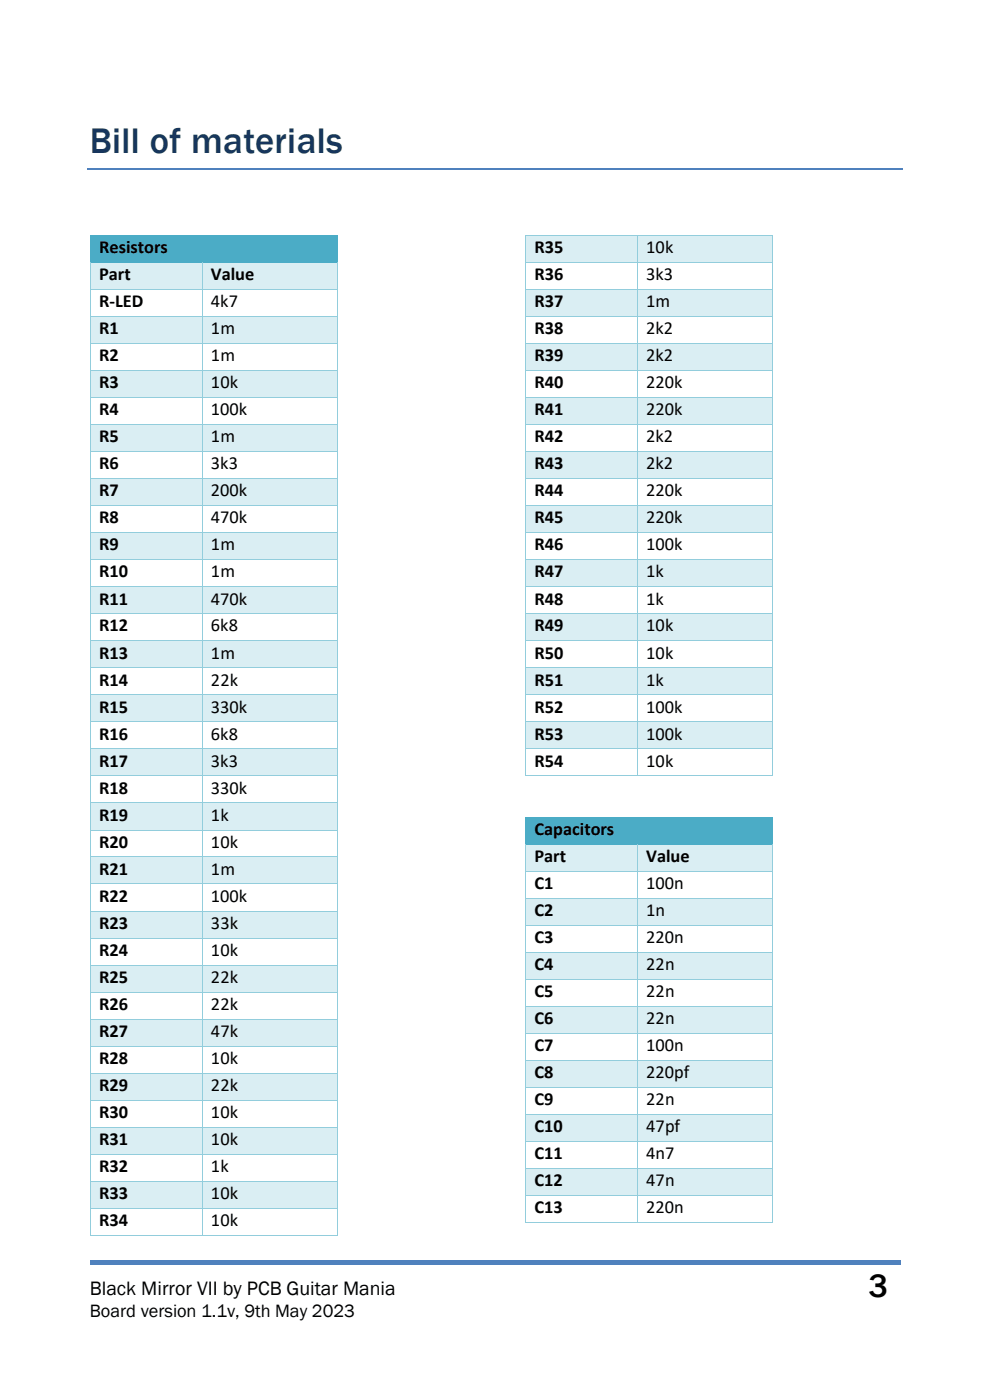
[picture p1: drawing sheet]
<svg xmlns="http://www.w3.org/2000/svg" width="210mm" height="297mm" viewBox="0 0 210 297" stroke-linecap="round" stroke-linejoin="round" font-family="sans-serif">
<defs><g id="words">
<text font-size="7.7" fill="#17365d" x="19" y="32.5">Bill of materials</text>
<text font-size="7.1" x="184.2" y="275.3">3</text>
<text font-size="4.2" x="19" y="274.8">Black Mirror VII by PCB Guitar Mania</text>
<g font-size="3.9">
<text x="21" y="53.7">Resistors</text>
<text x="113.4" y="53.7">R35</text>
<text x="137.1" y="53.7">10k</text>
<text x="21" y="59.4">Part</text>
<text x="44.8" y="59.4">Value</text>
<text x="113.4" y="59.4">R36</text>
<text x="137.1" y="59.4">3k3</text>
<text x="21" y="65.2">R-LED</text>
<text x="44.8" y="65.2">4k7</text>
<text x="113.4" y="65.2">R37</text>
<text x="137.1" y="65.2">1m</text>
<text x="21" y="70.9">R1</text>
<text x="44.8" y="70.9">1m</text>
<text x="113.4" y="70.9">R38</text>
<text x="137.1" y="70.9">2k2</text>
<text x="21" y="76.6">R2</text>
<text x="44.8" y="76.6">1m</text>
<text x="113.4" y="76.6">R39</text>
<text x="137.1" y="76.6">2k2</text>
<text x="21" y="82.4">R3</text>
<text x="44.8" y="82.4">10k</text>
<text x="113.4" y="82.4">R40</text>
<text x="137.1" y="82.4">220k</text>
<text x="21" y="88.1">R4</text>
<text x="44.8" y="88.1">100k</text>
<text x="113.4" y="88.1">R41</text>
<text x="137.1" y="88.1">220k</text>
<text x="21" y="93.8">R5</text>
<text x="44.8" y="93.8">1m</text>
<text x="113.4" y="93.8">R42</text>
<text x="137.1" y="93.8">2k2</text>
<text x="21" y="99.6">R6</text>
<text x="44.8" y="99.6">3k3</text>
<text x="113.4" y="99.6">R43</text>
<text x="137.1" y="99.6">2k2</text>
<text x="21" y="105.3">R7</text>
<text x="44.8" y="105.3">200k</text>
<text x="113.4" y="105.3">R44</text>
<text x="137.1" y="105.3">220k</text>
<text x="21" y="111.1">R8</text>
<text x="44.8" y="111.1">470k</text>
<text x="113.4" y="111.1">R45</text>
<text x="137.1" y="111.1">220k</text>
<text x="21" y="116.8">R9</text>
<text x="44.8" y="116.8">1m</text>
<text x="113.4" y="116.8">R46</text>
<text x="137.1" y="116.8">100k</text>
<text x="21" y="122.5">R10</text>
<text x="44.8" y="122.5">1m</text>
<text x="113.4" y="122.5">R47</text>
<text x="137.1" y="122.5">1k</text>
<text x="21" y="128.2">R11</text>
<text x="44.8" y="128.2">470k</text>
<text x="113.4" y="128.2">R48</text>
<text x="137.1" y="128.2">1k</text>
<text x="21" y="134">R12</text>
<text x="44.8" y="134">6k8</text>
<text x="113.4" y="134">R49</text>
<text x="137.1" y="134">10k</text>
<text x="21" y="139.7">R13</text>
<text x="44.8" y="139.7">1m</text>
<text x="113.4" y="139.7">R50</text>
<text x="137.1" y="139.7">10k</text>
<text x="21" y="145.4">R14</text>
<text x="44.8" y="145.4">22k</text>
<text x="113.4" y="145.4">R51</text>
<text x="137.1" y="145.4">1k</text>
<text x="21" y="151.2">R15</text>
<text x="44.8" y="151.2">330k</text>
<text x="113.4" y="151.2">R52</text>
<text x="137.1" y="151.2">100k</text>
<text x="21" y="156.9">R16</text>
<text x="44.8" y="156.9">6k8</text>
<text x="113.4" y="156.9">R53</text>
<text x="137.1" y="156.9">100k</text>
<text x="21" y="162.6">R17</text>
<text x="44.8" y="162.6">3k3</text>
<text x="113.4" y="162.6">R54</text>
<text x="137.1" y="162.6">10k</text>
<text x="21" y="168.4">R18</text>
<text x="44.8" y="168.4">330k</text>
<text x="21" y="174.1">R19</text>
<text x="21" y="179.9">R20</text>
<text x="44.8" y="174.1">1k</text>
<text x="44.8" y="179.9">10k</text>
<text x="113.4" y="177.1">Capacitors</text>
<text x="21" y="185.6">R21</text>
<text x="44.8" y="185.6">1m</text>
<text x="113.4" y="182.9">Part</text>
<text x="137.1" y="182.9">Value</text>
<text x="21" y="191.3">R22</text>
<text x="44.8" y="191.3">100k</text>
<text x="113.4" y="188.6">C1</text>
<text x="137.1" y="188.6">100n</text>
<text x="21" y="197.1">R23</text>
<text x="44.8" y="197.1">33k</text>
<text x="113.4" y="194.3">C2</text>
<text x="137.1" y="194.3">1n</text>
<text x="21" y="202.8">R24</text>
<text x="44.8" y="202.8">10k</text>
<text x="113.4" y="200.1">C3</text>
<text x="137.1" y="200.1">220n</text>
<text x="21" y="208.5">R25</text>
<text x="44.8" y="208.5">22k</text>
<text x="113.4" y="205.8">C4</text>
<text x="137.1" y="205.8">22n</text>
<text x="21" y="214.2">R26</text>
<text x="44.8" y="214.2">22k</text>
<text x="113.4" y="211.5">C5</text>
<text x="137.1" y="211.5">22n</text>
<text x="21" y="220">R27</text>
<text x="44.8" y="220">47k</text>
<text x="113.4" y="217.3">C6</text>
<text x="137.1" y="217.3">22n</text>
<text x="21" y="225.7">R28</text>
<text x="44.8" y="225.7">10k</text>
<text x="113.4" y="223">C7</text>
<text x="137.1" y="223">100n</text>
<text x="21" y="231.4">R29</text>
<text x="44.8" y="231.4">22k</text>
<text x="113.4" y="228.8">C8</text>
<text x="137.1" y="228.8">220pf</text>
<text x="21" y="237.2">R30</text>
<text x="44.8" y="237.2">10k</text>
<text x="113.4" y="234.5">C9</text>
<text x="137.1" y="234.5">22n</text>
<text x="21" y="242.9">R31</text>
<text x="44.8" y="242.9">10k</text>
<text x="113.4" y="240.2">C10</text>
<text x="113.4" y="245.9">C11</text>
<text x="137.1" y="240.2">47pf</text>
<text x="137.1" y="245.9">4n7</text>
<text x="21" y="248.7">R32</text>
<text x="44.8" y="248.7">1k</text>
<text x="113.4" y="251.7">C12</text>
<text x="137.1" y="251.7">47n</text>
<text x="21" y="254.4">R33</text>
<text x="44.8" y="254.4">10k</text>
<text x="113.4" y="257.4">C13</text>
<text x="137.1" y="257.4">220n</text>
<text x="21" y="260.1">R34</text>
<text x="44.8" y="260.1">10k</text>
<text x="19" y="279.3">Board version 1.1v, 9th May 2023</text>
</g>
</g></defs>
<path d="M19 267.4h172v1h-172z" fill-rule="evenodd" fill="#4f81bd"/>
<path d="M18.5 35.8h173" fill="none" stroke="#4f81bd" stroke-width=".34"/>
<g fill="#4bacc6">
<path d="M19.2 50h52.2v5.6h-52.2z" fill-rule="evenodd"/>
<path d="M21 50h48.6v4.7h-48.6z" fill-rule="evenodd"/>
<path d="M19 49.8h.2v.2h-.2z" fill-rule="evenodd"/>
<path d="M19 49.8h.2v.2h-.2z" fill-rule="evenodd"/>
</g>
<path d="M19.2 49.9h52.2" fill="none" stroke="#4bacc6" stroke-width=".21"/>
<g fill="#4bacc6">
<path d="M71.4 49.8h.2v.2h-.2z" fill-rule="evenodd"/>
<path d="M71.4 49.8h.2v.2h-.2z" fill-rule="evenodd"/>
</g>
<path d="M19.1 50v5.6M71.5 50v5.6" fill="none" stroke="#4bacc6" stroke-width=".21"/>
<g fill="#daeef3">
<path d="M19.2 55.8h23.6v5.5h-23.6z" fill-rule="evenodd"/>
<path d="M21 55.8h19.9v4.7h-19.9z" fill-rule="evenodd"/>
<path d="M43 55.8h28.4v5.5h-28.4z" fill-rule="evenodd"/>
<path d="M44.8 55.8h24.8v4.7h-24.8z" fill-rule="evenodd"/>
</g>
<path d="M19 55.6h.2v.2h-.2z" fill-rule="evenodd" fill="#4bacc6"/>
<path d="M19.2 55.7h23.6" fill="none" stroke="#4bacc6" stroke-width=".21"/>
<path d="M42.8 55.6h.2v.2h-.2z" fill-rule="evenodd" fill="#4bacc6"/>
<path d="M43 55.7h28.4" fill="none" stroke="#4bacc6" stroke-width=".21"/>
<path d="M71.4 55.6h.2v.2h-.2z" fill-rule="evenodd" fill="#4bacc6"/>
<path d="M19.1 55.8v5.5M42.9 55.8v5.5M71.5 55.8v5.5" fill="none" stroke="#92cddc" stroke-width=".21"/>
<path d="M19 61.3h.2v.2h-.2z" fill-rule="evenodd" fill="#92cddc"/>
<path d="M19.2 61.4h23.6" fill="none" stroke="#92cddc" stroke-width=".21"/>
<path d="M42.8 61.3h.2v.2h-.2z" fill-rule="evenodd" fill="#92cddc"/>
<path d="M43 61.4h28.4" fill="none" stroke="#92cddc" stroke-width=".21"/>
<path d="M71.4 61.3h.2v.2h-.2z" fill-rule="evenodd" fill="#92cddc"/>
<path d="M19.1 61.5v5.6M42.9 61.5v5.6M71.5 61.5v5.6" fill="none" stroke="#92cddc" stroke-width=".21"/>
<g fill="#daeef3">
<path d="M19.2 67.2h23.6v5.6h-23.6z" fill-rule="evenodd"/>
<path d="M21 67.2h19.9v4.8h-19.9z" fill-rule="evenodd"/>
<path d="M43 67.2h28.4v5.6h-28.4z" fill-rule="evenodd"/>
<path d="M44.8 67.2h24.8v4.8h-24.8z" fill-rule="evenodd"/>
</g>
<path d="M19 67.1h.2v.1h-.2z" fill-rule="evenodd" fill="#92cddc"/>
<path d="M19.2 67.1h23.6" fill="none" stroke="#92cddc" stroke-width=".21"/>
<path d="M42.8 67.1h.2v.1h-.2z" fill-rule="evenodd" fill="#92cddc"/>
<path d="M43 67.1h28.4" fill="none" stroke="#92cddc" stroke-width=".21"/>
<path d="M71.4 67.1h.2v.1h-.2z" fill-rule="evenodd" fill="#92cddc"/>
<path d="M19.1 67.2v5.6M42.9 67.2v5.6M71.5 67.2v5.6" fill="none" stroke="#92cddc" stroke-width=".21"/>
<path d="M19 72.8h.2v.1h-.2z" fill-rule="evenodd" fill="#92cddc"/>
<path d="M19.2 72.9h23.6" fill="none" stroke="#92cddc" stroke-width=".21"/>
<path d="M42.8 72.8h.2v.1h-.2z" fill-rule="evenodd" fill="#92cddc"/>
<path d="M43 72.9h28.4" fill="none" stroke="#92cddc" stroke-width=".21"/>
<path d="M71.4 72.8h.2v.1h-.2z" fill-rule="evenodd" fill="#92cddc"/>
<path d="M19.1 72.9v5.6M42.9 72.9v5.6M71.5 72.9v5.6" fill="none" stroke="#92cddc" stroke-width=".21"/>
<g fill="#daeef3">
<path d="M19.2 78.7h23.6v5.6h-23.6z" fill-rule="evenodd"/>
<path d="M21 78.7h19.9v4.8h-19.9z" fill-rule="evenodd"/>
<path d="M43 78.7h28.4v5.6h-28.4z" fill-rule="evenodd"/>
<path d="M44.8 78.7h24.8v4.8h-24.8z" fill-rule="evenodd"/>
</g>
<path d="M19 78.5h.2v.2h-.2z" fill-rule="evenodd" fill="#92cddc"/>
<path d="M19.2 78.6h23.6" fill="none" stroke="#92cddc" stroke-width=".21"/>
<path d="M42.8 78.5h.2v.2h-.2z" fill-rule="evenodd" fill="#92cddc"/>
<path d="M43 78.6h28.4" fill="none" stroke="#92cddc" stroke-width=".21"/>
<path d="M71.4 78.5h.2v.2h-.2z" fill-rule="evenodd" fill="#92cddc"/>
<path d="M19.1 78.7v5.6M42.9 78.7v5.6M71.5 78.7v5.6" fill="none" stroke="#92cddc" stroke-width=".21"/>
<path d="M19 84.3h.2v.1h-.2z" fill-rule="evenodd" fill="#92cddc"/>
<path d="M19.2 84.3h23.6" fill="none" stroke="#92cddc" stroke-width=".21"/>
<path d="M42.8 84.3h.2v.1h-.2z" fill-rule="evenodd" fill="#92cddc"/>
<path d="M43 84.3h28.4" fill="none" stroke="#92cddc" stroke-width=".21"/>
<path d="M71.4 84.3h.2v.1h-.2z" fill-rule="evenodd" fill="#92cddc"/>
<path d="M19.1 84.4v5.6M42.9 84.4v5.6M71.5 84.4v5.6" fill="none" stroke="#92cddc" stroke-width=".21"/>
<g fill="#daeef3">
<path d="M19.2 90.1h23.6v5.6h-23.6z" fill-rule="evenodd"/>
<path d="M21 90.1h19.9v4.8h-19.9z" fill-rule="evenodd"/>
<path d="M43 90.1h28.4v5.6h-28.4z" fill-rule="evenodd"/>
<path d="M44.8 90.1h24.8v4.8h-24.8z" fill-rule="evenodd"/>
</g>
<path d="M19 90h.2v.1h-.2z" fill-rule="evenodd" fill="#92cddc"/>
<path d="M19.2 90.1h23.6" fill="none" stroke="#92cddc" stroke-width=".21"/>
<path d="M42.8 90h.2v.1h-.2z" fill-rule="evenodd" fill="#92cddc"/>
<path d="M43 90.1h28.4" fill="none" stroke="#92cddc" stroke-width=".21"/>
<path d="M71.4 90h.2v.1h-.2z" fill-rule="evenodd" fill="#92cddc"/>
<path d="M19.1 90.1v5.6M42.9 90.1v5.6M71.5 90.1v5.6" fill="none" stroke="#92cddc" stroke-width=".21"/>
<path d="M19 95.7h.2v.2h-.2z" fill-rule="evenodd" fill="#92cddc"/>
<path d="M19.2 95.8h23.6" fill="none" stroke="#92cddc" stroke-width=".21"/>
<path d="M42.8 95.7h.2v.2h-.2z" fill-rule="evenodd" fill="#92cddc"/>
<path d="M43 95.8h28.4" fill="none" stroke="#92cddc" stroke-width=".21"/>
<path d="M71.4 95.7h.2v.2h-.2z" fill-rule="evenodd" fill="#92cddc"/>
<path d="M19.1 95.9v5.5M42.9 95.9v5.5M71.5 95.9v5.5" fill="none" stroke="#92cddc" stroke-width=".21"/>
<g fill="#daeef3">
<path d="M19.2 101.6h23.6v5.6h-23.6z" fill-rule="evenodd"/>
<path d="M21 101.6h19.9v4.8h-19.9z" fill-rule="evenodd"/>
<path d="M43 101.6h28.4v5.6h-28.4z" fill-rule="evenodd"/>
<path d="M44.8 101.6h24.8v4.8h-24.8z" fill-rule="evenodd"/>
</g>
<path d="M19 101.4h.2v.2h-.2z" fill-rule="evenodd" fill="#92cddc"/>
<path d="M19.2 101.5h23.6" fill="none" stroke="#92cddc" stroke-width=".21"/>
<path d="M42.8 101.4h.2v.2h-.2z" fill-rule="evenodd" fill="#92cddc"/>
<path d="M43 101.5h28.4" fill="none" stroke="#92cddc" stroke-width=".21"/>
<path d="M71.4 101.4h.2v.2h-.2z" fill-rule="evenodd" fill="#92cddc"/>
<path d="M19.1 101.6v5.6M42.9 101.6v5.6M71.5 101.6v5.6" fill="none" stroke="#92cddc" stroke-width=".21"/>
<path d="M19 107.2h.2v.2h-.2z" fill-rule="evenodd" fill="#92cddc"/>
<path d="M19.2 107.3h23.6" fill="none" stroke="#92cddc" stroke-width=".21"/>
<path d="M42.8 107.2h.2v.2h-.2z" fill-rule="evenodd" fill="#92cddc"/>
<path d="M43 107.3h28.4" fill="none" stroke="#92cddc" stroke-width=".21"/>
<path d="M71.4 107.2h.2v.2h-.2z" fill-rule="evenodd" fill="#92cddc"/>
<path d="M19.1 107.4v5.5M42.9 107.4v5.5M71.5 107.4v5.5" fill="none" stroke="#92cddc" stroke-width=".21"/>
<g fill="#daeef3">
<path d="M19.2 113.1h23.6v5.5h-23.6z" fill-rule="evenodd"/>
<path d="M21 113.1h19.9v4.7h-19.9z" fill-rule="evenodd"/>
<path d="M43 113.1h28.4v5.5h-28.4z" fill-rule="evenodd"/>
<path d="M44.8 113.1h24.8v4.7h-24.8z" fill-rule="evenodd"/>
</g>
<path d="M19 112.9h.2v.2h-.2z" fill-rule="evenodd" fill="#92cddc"/>
<path d="M19.2 113h23.6" fill="none" stroke="#92cddc" stroke-width=".21"/>
<path d="M42.8 112.9h.2v.2h-.2z" fill-rule="evenodd" fill="#92cddc"/>
<path d="M43 113h28.4" fill="none" stroke="#92cddc" stroke-width=".21"/>
<path d="M71.4 112.9h.2v.2h-.2z" fill-rule="evenodd" fill="#92cddc"/>
<path d="M19.1 113.1v5.5M42.9 113.1v5.5M71.5 113.1v5.5" fill="none" stroke="#92cddc" stroke-width=".21"/>
<path d="M19 118.6h.2v.2h-.2z" fill-rule="evenodd" fill="#92cddc"/>
<path d="M19.2 118.7h23.6" fill="none" stroke="#92cddc" stroke-width=".21"/>
<path d="M42.8 118.6h.2v.2h-.2z" fill-rule="evenodd" fill="#92cddc"/>
<path d="M43 118.7h28.4" fill="none" stroke="#92cddc" stroke-width=".21"/>
<path d="M71.4 118.6h.2v.2h-.2z" fill-rule="evenodd" fill="#92cddc"/>
<path d="M19.1 118.8v5.6M42.9 118.8v5.6M71.5 118.8v5.6" fill="none" stroke="#92cddc" stroke-width=".21"/>
<g fill="#daeef3">
<path d="M19.2 124.6h23.6v5.5h-23.6z" fill-rule="evenodd"/>
<path d="M21 124.6h19.9v4.7h-19.9z" fill-rule="evenodd"/>
<path d="M43 124.6h28.4v5.5h-28.4z" fill-rule="evenodd"/>
<path d="M44.8 124.6h24.8v4.7h-24.8z" fill-rule="evenodd"/>
</g>
<path d="M19 124.4h.2v.2h-.2z" fill-rule="evenodd" fill="#92cddc"/>
<path d="M19.2 124.5h23.6" fill="none" stroke="#92cddc" stroke-width=".21"/>
<path d="M42.8 124.4h.2v.2h-.2z" fill-rule="evenodd" fill="#92cddc"/>
<path d="M43 124.5h28.4" fill="none" stroke="#92cddc" stroke-width=".21"/>
<path d="M71.4 124.4h.2v.2h-.2z" fill-rule="evenodd" fill="#92cddc"/>
<path d="M19.1 124.6v5.5M42.9 124.6v5.5M71.5 124.6v5.5" fill="none" stroke="#92cddc" stroke-width=".21"/>
<path d="M19 130.1h.2v.2h-.2z" fill-rule="evenodd" fill="#92cddc"/>
<path d="M19.2 130.2h23.6" fill="none" stroke="#92cddc" stroke-width=".21"/>
<path d="M42.8 130.1h.2v.2h-.2z" fill-rule="evenodd" fill="#92cddc"/>
<path d="M43 130.2h28.4" fill="none" stroke="#92cddc" stroke-width=".21"/>
<path d="M71.4 130.1h.2v.2h-.2z" fill-rule="evenodd" fill="#92cddc"/>
<path d="M19.1 130.3v5.6M42.9 130.3v5.6M71.5 130.3v5.6" fill="none" stroke="#92cddc" stroke-width=".21"/>
<g fill="#daeef3">
<path d="M19.2 136h23.6v5.6h-23.6z" fill-rule="evenodd"/>
<path d="M21 136h19.9v4.8h-19.9z" fill-rule="evenodd"/>
<path d="M43 136h28.4v5.6h-28.4z" fill-rule="evenodd"/>
<path d="M44.8 136h24.8v4.8h-24.8z" fill-rule="evenodd"/>
</g>
<path d="M19 135.9h.2v.1h-.2z" fill-rule="evenodd" fill="#92cddc"/>
<path d="M19.2 135.9h23.6" fill="none" stroke="#92cddc" stroke-width=".21"/>
<path d="M42.8 135.9h.2v.1h-.2z" fill-rule="evenodd" fill="#92cddc"/>
<path d="M43 135.9h28.4" fill="none" stroke="#92cddc" stroke-width=".21"/>
<path d="M71.4 135.9h.2v.1h-.2z" fill-rule="evenodd" fill="#92cddc"/>
<path d="M19.1 136v5.6M42.9 136v5.6M71.5 136v5.6" fill="none" stroke="#92cddc" stroke-width=".21"/>
<path d="M19 141.6h.2v.2h-.2z" fill-rule="evenodd" fill="#92cddc"/>
<path d="M19.2 141.7h23.6" fill="none" stroke="#92cddc" stroke-width=".21"/>
<path d="M42.8 141.6h.2v.2h-.2z" fill-rule="evenodd" fill="#92cddc"/>
<path d="M43 141.7h28.4" fill="none" stroke="#92cddc" stroke-width=".21"/>
<path d="M71.4 141.6h.2v.2h-.2z" fill-rule="evenodd" fill="#92cddc"/>
<path d="M19.1 141.8v5.5M42.9 141.8v5.5M71.5 141.8v5.5" fill="none" stroke="#92cddc" stroke-width=".21"/>
<g fill="#daeef3">
<path d="M19.2 147.5h23.6v5.6h-23.6z" fill-rule="evenodd"/>
<path d="M21 147.5h19.9v4.8h-19.9z" fill-rule="evenodd"/>
<path d="M43 147.5h28.4v5.6h-28.4z" fill-rule="evenodd"/>
<path d="M44.8 147.5h24.8v4.8h-24.8z" fill-rule="evenodd"/>
</g>
<path d="M19 147.3h.2v.2h-.2z" fill-rule="evenodd" fill="#92cddc"/>
<path d="M19.2 147.4h23.6" fill="none" stroke="#92cddc" stroke-width=".21"/>
<path d="M42.8 147.3h.2v.2h-.2z" fill-rule="evenodd" fill="#92cddc"/>
<path d="M43 147.4h28.4" fill="none" stroke="#92cddc" stroke-width=".21"/>
<path d="M71.4 147.3h.2v.2h-.2z" fill-rule="evenodd" fill="#92cddc"/>
<path d="M19.1 147.5v5.6M42.9 147.5v5.6M71.5 147.5v5.6" fill="none" stroke="#92cddc" stroke-width=".21"/>
<path d="M19 153.1h.2v.1h-.2z" fill-rule="evenodd" fill="#92cddc"/>
<path d="M19.2 153.1h23.6" fill="none" stroke="#92cddc" stroke-width=".21"/>
<path d="M42.8 153.1h.2v.1h-.2z" fill-rule="evenodd" fill="#92cddc"/>
<path d="M43 153.1h28.4" fill="none" stroke="#92cddc" stroke-width=".21"/>
<path d="M71.4 153.1h.2v.1h-.2z" fill-rule="evenodd" fill="#92cddc"/>
<path d="M19.1 153.2v5.6M42.9 153.2v5.6M71.5 153.2v5.6" fill="none" stroke="#92cddc" stroke-width=".21"/>
<g fill="#daeef3">
<path d="M19.2 158.9h23.6v5.6h-23.6z" fill-rule="evenodd"/>
<path d="M21 158.9h19.9v4.8h-19.9z" fill-rule="evenodd"/>
<path d="M43 158.9h28.4v5.6h-28.4z" fill-rule="evenodd"/>
<path d="M44.8 158.9h24.8v4.8h-24.8z" fill-rule="evenodd"/>
</g>
<path d="M19 158.8h.2v.1h-.2z" fill-rule="evenodd" fill="#92cddc"/>
<path d="M19.2 158.9h23.6" fill="none" stroke="#92cddc" stroke-width=".21"/>
<path d="M42.8 158.8h.2v.1h-.2z" fill-rule="evenodd" fill="#92cddc"/>
<path d="M43 158.9h28.4" fill="none" stroke="#92cddc" stroke-width=".21"/>
<path d="M71.4 158.8h.2v.1h-.2z" fill-rule="evenodd" fill="#92cddc"/>
<path d="M19.1 158.9v5.6M42.9 158.9v5.6M71.5 158.9v5.6" fill="none" stroke="#92cddc" stroke-width=".21"/>
<path d="M19 164.5h.2v.2h-.2z" fill-rule="evenodd" fill="#92cddc"/>
<path d="M19.2 164.6h23.6" fill="none" stroke="#92cddc" stroke-width=".21"/>
<path d="M42.8 164.5h.2v.2h-.2z" fill-rule="evenodd" fill="#92cddc"/>
<path d="M43 164.6h28.4" fill="none" stroke="#92cddc" stroke-width=".21"/>
<path d="M71.4 164.5h.2v.2h-.2z" fill-rule="evenodd" fill="#92cddc"/>
<path d="M19.1 164.7v5.5M42.9 164.7v5.5M71.5 164.7v5.5" fill="none" stroke="#92cddc" stroke-width=".21"/>
<g fill="#daeef3">
<path d="M19.2 170.4h23.6v5.6h-23.6z" fill-rule="evenodd"/>
<path d="M21 170.4h19.9v4.8h-19.9z" fill-rule="evenodd"/>
<path d="M43 170.4h28.4v5.6h-28.4z" fill-rule="evenodd"/>
<path d="M44.8 170.4h24.8v4.8h-24.8z" fill-rule="evenodd"/>
</g>
<path d="M19 170.2h.2v.2h-.2z" fill-rule="evenodd" fill="#92cddc"/>
<path d="M19.2 170.3h23.6" fill="none" stroke="#92cddc" stroke-width=".21"/>
<path d="M42.8 170.2h.2v.2h-.2z" fill-rule="evenodd" fill="#92cddc"/>
<path d="M43 170.3h28.4" fill="none" stroke="#92cddc" stroke-width=".21"/>
<path d="M71.4 170.2h.2v.2h-.2z" fill-rule="evenodd" fill="#92cddc"/>
<path d="M19.1 170.4v5.6M42.9 170.4v5.6M71.5 170.4v5.6" fill="none" stroke="#92cddc" stroke-width=".21"/>
<path d="M19 176h.2v.2h-.2z" fill-rule="evenodd" fill="#92cddc"/>
<path d="M19.2 176.1h23.6" fill="none" stroke="#92cddc" stroke-width=".21"/>
<path d="M42.8 176h.2v.2h-.2z" fill-rule="evenodd" fill="#92cddc"/>
<path d="M43 176.1h28.4" fill="none" stroke="#92cddc" stroke-width=".21"/>
<path d="M71.4 176h.2v.2h-.2z" fill-rule="evenodd" fill="#92cddc"/>
<path d="M19.1 176.2v5.5M42.9 176.2v5.5M71.5 176.2v5.5" fill="none" stroke="#92cddc" stroke-width=".21"/>
<g fill="#daeef3">
<path d="M19.2 181.9h23.6v5.5h-23.6z" fill-rule="evenodd"/>
<path d="M21 181.9h19.9v4.7h-19.9z" fill-rule="evenodd"/>
<path d="M43 181.9h28.4v5.5h-28.4z" fill-rule="evenodd"/>
<path d="M44.8 181.9h24.8v4.7h-24.8z" fill-rule="evenodd"/>
</g>
<path d="M19 181.7h.2v.2h-.2z" fill-rule="evenodd" fill="#92cddc"/>
<path d="M19.2 181.8h23.6" fill="none" stroke="#92cddc" stroke-width=".21"/>
<path d="M42.8 181.7h.2v.2h-.2z" fill-rule="evenodd" fill="#92cddc"/>
<path d="M43 181.8h28.4" fill="none" stroke="#92cddc" stroke-width=".21"/>
<path d="M71.4 181.7h.2v.2h-.2z" fill-rule="evenodd" fill="#92cddc"/>
<path d="M19.1 181.9v5.5M42.9 181.9v5.5M71.5 181.9v5.5" fill="none" stroke="#92cddc" stroke-width=".21"/>
<path d="M19 187.4h.2v.2h-.2z" fill-rule="evenodd" fill="#92cddc"/>
<path d="M19.2 187.5h23.6" fill="none" stroke="#92cddc" stroke-width=".21"/>
<path d="M42.8 187.4h.2v.2h-.2z" fill-rule="evenodd" fill="#92cddc"/>
<path d="M43 187.5h28.4" fill="none" stroke="#92cddc" stroke-width=".21"/>
<path d="M71.4 187.4h.2v.2h-.2z" fill-rule="evenodd" fill="#92cddc"/>
<path d="M19.1 187.6v5.6M42.9 187.6v5.6M71.5 187.6v5.6" fill="none" stroke="#92cddc" stroke-width=".21"/>
<g fill="#daeef3">
<path d="M19.2 193.4h23.6v5.5h-23.6z" fill-rule="evenodd"/>
<path d="M21 193.4h19.9v4.7h-19.9z" fill-rule="evenodd"/>
<path d="M43 193.4h28.4v5.5h-28.4z" fill-rule="evenodd"/>
<path d="M44.8 193.4h24.8v4.7h-24.8z" fill-rule="evenodd"/>
</g>
<path d="M19 193.2h.2v.2h-.2z" fill-rule="evenodd" fill="#92cddc"/>
<path d="M19.2 193.3h23.6" fill="none" stroke="#92cddc" stroke-width=".21"/>
<path d="M42.8 193.2h.2v.2h-.2z" fill-rule="evenodd" fill="#92cddc"/>
<path d="M43 193.3h28.4" fill="none" stroke="#92cddc" stroke-width=".21"/>
<path d="M71.4 193.2h.2v.2h-.2z" fill-rule="evenodd" fill="#92cddc"/>
<path d="M19.1 193.4v5.5M42.9 193.4v5.5M71.5 193.4v5.5" fill="none" stroke="#92cddc" stroke-width=".21"/>
<path d="M19 198.9h.2v.2h-.2z" fill-rule="evenodd" fill="#92cddc"/>
<path d="M19.2 199h23.6" fill="none" stroke="#92cddc" stroke-width=".21"/>
<path d="M42.8 198.9h.2v.2h-.2z" fill-rule="evenodd" fill="#92cddc"/>
<path d="M43 199h28.4" fill="none" stroke="#92cddc" stroke-width=".21"/>
<path d="M71.4 198.9h.2v.2h-.2z" fill-rule="evenodd" fill="#92cddc"/>
<path d="M19.1 199.1v5.6M42.9 199.1v5.6M71.5 199.1v5.6" fill="none" stroke="#92cddc" stroke-width=".21"/>
<g fill="#daeef3">
<path d="M19.2 204.8h23.6v5.6h-23.6z" fill-rule="evenodd"/>
<path d="M21 204.8h19.9v4.8h-19.9z" fill-rule="evenodd"/>
<path d="M43 204.8h28.4v5.6h-28.4z" fill-rule="evenodd"/>
<path d="M44.8 204.8h24.8v4.8h-24.8z" fill-rule="evenodd"/>
</g>
<path d="M19 204.7h.2v.1h-.2z" fill-rule="evenodd" fill="#92cddc"/>
<path d="M19.2 204.8h23.6" fill="none" stroke="#92cddc" stroke-width=".21"/>
<path d="M42.8 204.7h.2v.1h-.2z" fill-rule="evenodd" fill="#92cddc"/>
<path d="M43 204.8h28.4" fill="none" stroke="#92cddc" stroke-width=".21"/>
<path d="M71.4 204.7h.2v.1h-.2z" fill-rule="evenodd" fill="#92cddc"/>
<path d="M19.1 204.8v5.6M42.9 204.8v5.6M71.5 204.8v5.6" fill="none" stroke="#92cddc" stroke-width=".21"/>
<path d="M19 210.4h.2v.2h-.2z" fill-rule="evenodd" fill="#92cddc"/>
<path d="M19.2 210.5h23.6" fill="none" stroke="#92cddc" stroke-width=".21"/>
<path d="M42.8 210.4h.2v.2h-.2z" fill-rule="evenodd" fill="#92cddc"/>
<path d="M43 210.5h28.4" fill="none" stroke="#92cddc" stroke-width=".21"/>
<path d="M71.4 210.4h.2v.2h-.2z" fill-rule="evenodd" fill="#92cddc"/>
<path d="M19.1 210.6v5.5M42.9 210.6v5.5M71.5 210.6v5.5" fill="none" stroke="#92cddc" stroke-width=".21"/>
<g fill="#daeef3">
<path d="M19.2 216.3h23.6v5.6h-23.6z" fill-rule="evenodd"/>
<path d="M21 216.3h19.9v4.8h-19.9z" fill-rule="evenodd"/>
<path d="M43 216.3h28.4v5.6h-28.4z" fill-rule="evenodd"/>
<path d="M44.8 216.3h24.8v4.8h-24.8z" fill-rule="evenodd"/>
</g>
<path d="M19 216.1h.2v.2h-.2z" fill-rule="evenodd" fill="#92cddc"/>
<path d="M19.2 216.2h23.6" fill="none" stroke="#92cddc" stroke-width=".21"/>
<path d="M42.8 216.1h.2v.2h-.2z" fill-rule="evenodd" fill="#92cddc"/>
<path d="M43 216.2h28.4" fill="none" stroke="#92cddc" stroke-width=".21"/>
<path d="M71.4 216.1h.2v.2h-.2z" fill-rule="evenodd" fill="#92cddc"/>
<path d="M19.1 216.3v5.6M42.9 216.3v5.6M71.5 216.3v5.6" fill="none" stroke="#92cddc" stroke-width=".21"/>
<path d="M19 221.9h.2v.1h-.2z" fill-rule="evenodd" fill="#92cddc"/>
<path d="M19.2 221.9h23.6" fill="none" stroke="#92cddc" stroke-width=".21"/>
<path d="M42.8 221.9h.2v.1h-.2z" fill-rule="evenodd" fill="#92cddc"/>
<path d="M43 221.9h28.4" fill="none" stroke="#92cddc" stroke-width=".21"/>
<path d="M71.4 221.9h.2v.1h-.2z" fill-rule="evenodd" fill="#92cddc"/>
<path d="M19.1 222v5.6M42.9 222v5.6M71.5 222v5.6" fill="none" stroke="#92cddc" stroke-width=".21"/>
<g fill="#daeef3">
<path d="M19.2 227.7h23.6v5.6h-23.6z" fill-rule="evenodd"/>
<path d="M21 227.7h19.9v4.8h-19.9z" fill-rule="evenodd"/>
<path d="M43 227.7h28.4v5.6h-28.4z" fill-rule="evenodd"/>
<path d="M44.8 227.7h24.8v4.8h-24.8z" fill-rule="evenodd"/>
</g>
<path d="M19 227.6h.2v.1h-.2z" fill-rule="evenodd" fill="#92cddc"/>
<path d="M19.2 227.7h23.6" fill="none" stroke="#92cddc" stroke-width=".21"/>
<path d="M42.8 227.6h.2v.1h-.2z" fill-rule="evenodd" fill="#92cddc"/>
<path d="M43 227.7h28.4" fill="none" stroke="#92cddc" stroke-width=".21"/>
<path d="M71.4 227.6h.2v.1h-.2z" fill-rule="evenodd" fill="#92cddc"/>
<path d="M19.1 227.7v5.6M42.9 227.7v5.6M71.5 227.7v5.6" fill="none" stroke="#92cddc" stroke-width=".21"/>
<path d="M19 233.3h.2v.2h-.2z" fill-rule="evenodd" fill="#92cddc"/>
<path d="M19.2 233.4h23.6" fill="none" stroke="#92cddc" stroke-width=".21"/>
<path d="M42.8 233.3h.2v.2h-.2z" fill-rule="evenodd" fill="#92cddc"/>
<path d="M43 233.4h28.4" fill="none" stroke="#92cddc" stroke-width=".21"/>
<path d="M71.4 233.3h.2v.2h-.2z" fill-rule="evenodd" fill="#92cddc"/>
<path d="M19.1 233.5v5.5M42.9 233.5v5.5M71.5 233.5v5.5" fill="none" stroke="#92cddc" stroke-width=".21"/>
<g fill="#daeef3">
<path d="M19.2 239.2h23.6v5.6h-23.6z" fill-rule="evenodd"/>
<path d="M21 239.2h19.9v4.8h-19.9z" fill-rule="evenodd"/>
<path d="M43 239.2h28.4v5.6h-28.4z" fill-rule="evenodd"/>
<path d="M44.8 239.2h24.8v4.8h-24.8z" fill-rule="evenodd"/>
</g>
<path d="M19 239h.2v.2h-.2z" fill-rule="evenodd" fill="#92cddc"/>
<path d="M19.2 239.1h23.6" fill="none" stroke="#92cddc" stroke-width=".21"/>
<path d="M42.8 239h.2v.2h-.2z" fill-rule="evenodd" fill="#92cddc"/>
<path d="M43 239.1h28.4" fill="none" stroke="#92cddc" stroke-width=".21"/>
<path d="M71.4 239h.2v.2h-.2z" fill-rule="evenodd" fill="#92cddc"/>
<path d="M19.1 239.2v5.6M42.9 239.2v5.6M71.5 239.2v5.6" fill="none" stroke="#92cddc" stroke-width=".21"/>
<path d="M19 244.8h.2v.2h-.2z" fill-rule="evenodd" fill="#92cddc"/>
<path d="M19.2 244.9h23.6" fill="none" stroke="#92cddc" stroke-width=".21"/>
<path d="M42.8 244.8h.2v.2h-.2z" fill-rule="evenodd" fill="#92cddc"/>
<path d="M43 244.9h28.4" fill="none" stroke="#92cddc" stroke-width=".21"/>
<path d="M71.4 244.8h.2v.2h-.2z" fill-rule="evenodd" fill="#92cddc"/>
<path d="M19.1 245v5.5M42.9 245v5.5M71.5 245v5.5" fill="none" stroke="#92cddc" stroke-width=".21"/>
<g fill="#daeef3">
<path d="M19.2 250.7h23.6v5.5h-23.6z" fill-rule="evenodd"/>
<path d="M21 250.7h19.9v4.7h-19.9z" fill-rule="evenodd"/>
<path d="M43 250.7h28.4v5.5h-28.4z" fill-rule="evenodd"/>
<path d="M44.8 250.7h24.8v4.7h-24.8z" fill-rule="evenodd"/>
</g>
<path d="M19 250.5h.2v.2h-.2z" fill-rule="evenodd" fill="#92cddc"/>
<path d="M19.2 250.6h23.6" fill="none" stroke="#92cddc" stroke-width=".21"/>
<path d="M42.8 250.5h.2v.2h-.2z" fill-rule="evenodd" fill="#92cddc"/>
<path d="M43 250.6h28.4" fill="none" stroke="#92cddc" stroke-width=".21"/>
<path d="M71.4 250.5h.2v.2h-.2z" fill-rule="evenodd" fill="#92cddc"/>
<path d="M19.1 250.7v5.5M42.9 250.7v5.5M71.5 250.7v5.5" fill="none" stroke="#92cddc" stroke-width=".21"/>
<path d="M19 256.2h.2v.2h-.2z" fill-rule="evenodd" fill="#92cddc"/>
<path d="M19.2 256.3h23.6" fill="none" stroke="#92cddc" stroke-width=".21"/>
<path d="M42.8 256.2h.2v.2h-.2z" fill-rule="evenodd" fill="#92cddc"/>
<path d="M43 256.3h28.4" fill="none" stroke="#92cddc" stroke-width=".21"/>
<path d="M71.4 256.2h.2v.2h-.2z" fill-rule="evenodd" fill="#92cddc"/>
<path d="M19.1 256.4v5.6" fill="none" stroke="#92cddc" stroke-width=".21"/>
<g fill="#92cddc">
<path d="M19 262h.2v.2h-.2z" fill-rule="evenodd"/>
<path d="M19 262h.2v.2h-.2z" fill-rule="evenodd"/>
</g>
<path d="M42.9 256.4v5.6M19.2 262.1h23.6" fill="none" stroke="#92cddc" stroke-width=".21"/>
<path d="M42.8 262h.2v.2h-.2z" fill-rule="evenodd" fill="#92cddc"/>
<path d="M71.5 256.4v5.6M43 262.1h28.4" fill="none" stroke="#92cddc" stroke-width=".21"/>
<g fill="#92cddc">
<path d="M71.4 262h.2v.2h-.2z" fill-rule="evenodd"/>
<path d="M71.4 262h.2v.2h-.2z" fill-rule="evenodd"/>
</g>
<g fill="#daeef3">
<path d="M111.6 50h23.5v5.6h-23.5z" fill-rule="evenodd"/>
<path d="M113.4 50h19.9v4.7h-19.9z" fill-rule="evenodd"/>
<path d="M135.3 50h28.4v5.6h-28.4z" fill-rule="evenodd"/>
<path d="M137.1 50h24.8v4.7h-24.8z" fill-rule="evenodd"/>
</g>
<g fill="#92cddc">
<path d="M111.4 49.8h.1v.2h-.1z" fill-rule="evenodd"/>
<path d="M111.4 49.8h.1v.2h-.1z" fill-rule="evenodd"/>
</g>
<path d="M111.5 49.9h23.6" fill="none" stroke="#92cddc" stroke-width=".21"/>
<path d="M135.1 49.8h.2v.2h-.2z" fill-rule="evenodd" fill="#92cddc"/>
<path d="M135.3 49.9h28.4" fill="none" stroke="#92cddc" stroke-width=".21"/>
<g fill="#92cddc">
<path d="M163.7 49.8h.2v.2h-.2z" fill-rule="evenodd"/>
<path d="M163.7 49.8h.2v.2h-.2z" fill-rule="evenodd"/>
</g>
<path d="M111.4 50v5.6M135.2 50v5.6M163.8 50v5.6" fill="none" stroke="#92cddc" stroke-width=".21"/>
<path d="M111.4 55.6h.1v.2h-.1z" fill-rule="evenodd" fill="#92cddc"/>
<path d="M111.5 55.7h23.6" fill="none" stroke="#92cddc" stroke-width=".21"/>
<path d="M135.1 55.6h.2v.2h-.2z" fill-rule="evenodd" fill="#92cddc"/>
<path d="M135.3 55.7h28.4" fill="none" stroke="#92cddc" stroke-width=".21"/>
<path d="M163.7 55.6h.2v.2h-.2z" fill-rule="evenodd" fill="#92cddc"/>
<path d="M111.4 55.8v5.5M135.2 55.8v5.5M163.8 55.8v5.5" fill="none" stroke="#92cddc" stroke-width=".21"/>
<g fill="#daeef3">
<path d="M111.6 61.5h23.5v5.6h-23.5z" fill-rule="evenodd"/>
<path d="M113.4 61.5h19.9v4.7h-19.9z" fill-rule="evenodd"/>
<path d="M135.3 61.5h28.4v5.6h-28.4z" fill-rule="evenodd"/>
<path d="M137.1 61.5h24.8v4.7h-24.8z" fill-rule="evenodd"/>
</g>
<path d="M111.4 61.3h.1v.2h-.1z" fill-rule="evenodd" fill="#92cddc"/>
<path d="M111.5 61.4h23.6" fill="none" stroke="#92cddc" stroke-width=".21"/>
<path d="M135.1 61.3h.2v.2h-.2z" fill-rule="evenodd" fill="#92cddc"/>
<path d="M135.3 61.4h28.4" fill="none" stroke="#92cddc" stroke-width=".21"/>
<path d="M163.7 61.3h.2v.2h-.2z" fill-rule="evenodd" fill="#92cddc"/>
<path d="M111.4 61.5v5.6M135.2 61.5v5.6M163.8 61.5v5.6" fill="none" stroke="#92cddc" stroke-width=".21"/>
<path d="M111.4 67.1h.1v.1h-.1z" fill-rule="evenodd" fill="#92cddc"/>
<path d="M111.5 67.1h23.6" fill="none" stroke="#92cddc" stroke-width=".21"/>
<path d="M135.1 67.1h.2v.1h-.2z" fill-rule="evenodd" fill="#92cddc"/>
<path d="M135.3 67.1h28.4" fill="none" stroke="#92cddc" stroke-width=".21"/>
<path d="M163.7 67.1h.2v.1h-.2z" fill-rule="evenodd" fill="#92cddc"/>
<path d="M111.4 67.2v5.6M135.2 67.2v5.6M163.8 67.2v5.6" fill="none" stroke="#92cddc" stroke-width=".21"/>
<g fill="#daeef3">
<path d="M111.6 72.9h23.5v5.6h-23.5z" fill-rule="evenodd"/>
<path d="M113.4 72.9h19.9v4.8h-19.9z" fill-rule="evenodd"/>
<path d="M135.3 72.9h28.4v5.6h-28.4z" fill-rule="evenodd"/>
<path d="M137.1 72.9h24.8v4.8h-24.8z" fill-rule="evenodd"/>
</g>
<path d="M111.4 72.8h.1v.1h-.1z" fill-rule="evenodd" fill="#92cddc"/>
<path d="M111.5 72.9h23.6" fill="none" stroke="#92cddc" stroke-width=".21"/>
<path d="M135.1 72.8h.2v.1h-.2z" fill-rule="evenodd" fill="#92cddc"/>
<path d="M135.3 72.9h28.4" fill="none" stroke="#92cddc" stroke-width=".21"/>
<path d="M163.7 72.8h.2v.1h-.2z" fill-rule="evenodd" fill="#92cddc"/>
<path d="M111.4 72.9v5.6M135.2 72.9v5.6M163.8 72.9v5.6" fill="none" stroke="#92cddc" stroke-width=".21"/>
<path d="M111.4 78.5h.1v.2h-.1z" fill-rule="evenodd" fill="#92cddc"/>
<path d="M111.5 78.6h23.6" fill="none" stroke="#92cddc" stroke-width=".21"/>
<path d="M135.1 78.5h.2v.2h-.2z" fill-rule="evenodd" fill="#92cddc"/>
<path d="M135.3 78.6h28.4" fill="none" stroke="#92cddc" stroke-width=".21"/>
<path d="M163.7 78.5h.2v.2h-.2z" fill-rule="evenodd" fill="#92cddc"/>
<path d="M111.4 78.7v5.6M135.2 78.7v5.6M163.8 78.7v5.6" fill="none" stroke="#92cddc" stroke-width=".21"/>
<g fill="#daeef3">
<path d="M111.6 84.4h23.5v5.6h-23.5z" fill-rule="evenodd"/>
<path d="M113.4 84.4h19.9v4.8h-19.9z" fill-rule="evenodd"/>
<path d="M135.3 84.4h28.4v5.6h-28.4z" fill-rule="evenodd"/>
<path d="M137.1 84.4h24.8v4.8h-24.8z" fill-rule="evenodd"/>
</g>
<path d="M111.4 84.3h.1v.1h-.1z" fill-rule="evenodd" fill="#92cddc"/>
<path d="M111.5 84.3h23.6" fill="none" stroke="#92cddc" stroke-width=".21"/>
<path d="M135.1 84.3h.2v.1h-.2z" fill-rule="evenodd" fill="#92cddc"/>
<path d="M135.3 84.3h28.4" fill="none" stroke="#92cddc" stroke-width=".21"/>
<path d="M163.7 84.3h.2v.1h-.2z" fill-rule="evenodd" fill="#92cddc"/>
<path d="M111.4 84.4v5.6M135.2 84.4v5.6M163.8 84.4v5.6" fill="none" stroke="#92cddc" stroke-width=".21"/>
<path d="M111.4 90h.1v.1h-.1z" fill-rule="evenodd" fill="#92cddc"/>
<path d="M111.5 90.1h23.6" fill="none" stroke="#92cddc" stroke-width=".21"/>
<path d="M135.1 90h.2v.1h-.2z" fill-rule="evenodd" fill="#92cddc"/>
<path d="M135.3 90.1h28.4" fill="none" stroke="#92cddc" stroke-width=".21"/>
<path d="M163.7 90h.2v.1h-.2z" fill-rule="evenodd" fill="#92cddc"/>
<path d="M111.4 90.1v5.6M135.2 90.1v5.6M163.8 90.1v5.6" fill="none" stroke="#92cddc" stroke-width=".21"/>
<g fill="#daeef3">
<path d="M111.6 95.9h23.5v5.5h-23.5z" fill-rule="evenodd"/>
<path d="M113.4 95.9h19.9v4.7h-19.9z" fill-rule="evenodd"/>
<path d="M135.3 95.9h28.4v5.5h-28.4z" fill-rule="evenodd"/>
<path d="M137.1 95.9h24.8v4.7h-24.8z" fill-rule="evenodd"/>
</g>
<path d="M111.4 95.7h.1v.2h-.1z" fill-rule="evenodd" fill="#92cddc"/>
<path d="M111.5 95.8h23.6" fill="none" stroke="#92cddc" stroke-width=".21"/>
<path d="M135.1 95.7h.2v.2h-.2z" fill-rule="evenodd" fill="#92cddc"/>
<path d="M135.3 95.8h28.4" fill="none" stroke="#92cddc" stroke-width=".21"/>
<path d="M163.7 95.7h.2v.2h-.2z" fill-rule="evenodd" fill="#92cddc"/>
<path d="M111.4 95.9v5.5M135.2 95.9v5.5M163.8 95.9v5.5" fill="none" stroke="#92cddc" stroke-width=".21"/>
<path d="M111.4 101.4h.1v.2h-.1z" fill-rule="evenodd" fill="#92cddc"/>
<path d="M111.5 101.5h23.6" fill="none" stroke="#92cddc" stroke-width=".21"/>
<path d="M135.1 101.4h.2v.2h-.2z" fill-rule="evenodd" fill="#92cddc"/>
<path d="M135.3 101.5h28.4" fill="none" stroke="#92cddc" stroke-width=".21"/>
<path d="M163.7 101.4h.2v.2h-.2z" fill-rule="evenodd" fill="#92cddc"/>
<path d="M111.4 101.6v5.6M135.2 101.6v5.6M163.8 101.6v5.6" fill="none" stroke="#92cddc" stroke-width=".21"/>
<g fill="#daeef3">
<path d="M111.6 107.4h23.5v5.5h-23.5z" fill-rule="evenodd"/>
<path d="M113.4 107.4h19.9v4.7h-19.9z" fill-rule="evenodd"/>
<path d="M135.3 107.4h28.4v5.5h-28.4z" fill-rule="evenodd"/>
<path d="M137.1 107.4h24.8v4.7h-24.8z" fill-rule="evenodd"/>
</g>
<path d="M111.4 107.2h.1v.2h-.1z" fill-rule="evenodd" fill="#92cddc"/>
<path d="M111.5 107.3h23.6" fill="none" stroke="#92cddc" stroke-width=".21"/>
<path d="M135.1 107.2h.2v.2h-.2z" fill-rule="evenodd" fill="#92cddc"/>
<path d="M135.3 107.3h28.4" fill="none" stroke="#92cddc" stroke-width=".21"/>
<path d="M163.7 107.2h.2v.2h-.2z" fill-rule="evenodd" fill="#92cddc"/>
<path d="M111.4 107.4v5.5M135.2 107.4v5.5M163.8 107.4v5.5" fill="none" stroke="#92cddc" stroke-width=".21"/>
<path d="M111.4 112.9h.1v.2h-.1z" fill-rule="evenodd" fill="#92cddc"/>
<path d="M111.5 113h23.6" fill="none" stroke="#92cddc" stroke-width=".21"/>
<path d="M135.1 112.9h.2v.2h-.2z" fill-rule="evenodd" fill="#92cddc"/>
<path d="M135.3 113h28.4" fill="none" stroke="#92cddc" stroke-width=".21"/>
<path d="M163.7 112.9h.2v.2h-.2z" fill-rule="evenodd" fill="#92cddc"/>
<path d="M111.4 113.1v5.5M135.2 113.1v5.5M163.8 113.1v5.5" fill="none" stroke="#92cddc" stroke-width=".21"/>
<g fill="#daeef3">
<path d="M111.6 118.8h23.5v5.6h-23.5z" fill-rule="evenodd"/>
<path d="M113.4 118.8h19.9v4.7h-19.9z" fill-rule="evenodd"/>
<path d="M135.3 118.8h28.4v5.6h-28.4z" fill-rule="evenodd"/>
<path d="M137.1 118.8h24.8v4.7h-24.8z" fill-rule="evenodd"/>
</g>
<path d="M111.4 118.6h.1v.2h-.1z" fill-rule="evenodd" fill="#92cddc"/>
<path d="M111.5 118.7h23.6" fill="none" stroke="#92cddc" stroke-width=".21"/>
<path d="M135.1 118.6h.2v.2h-.2z" fill-rule="evenodd" fill="#92cddc"/>
<path d="M135.3 118.7h28.4" fill="none" stroke="#92cddc" stroke-width=".21"/>
<path d="M163.7 118.6h.2v.2h-.2z" fill-rule="evenodd" fill="#92cddc"/>
<path d="M111.4 118.8v5.6M135.2 118.8v5.6M163.8 118.8v5.6" fill="none" stroke="#92cddc" stroke-width=".21"/>
<path d="M111.4 124.4h.1v.2h-.1z" fill-rule="evenodd" fill="#92cddc"/>
<path d="M111.5 124.5h23.6" fill="none" stroke="#92cddc" stroke-width=".21"/>
<path d="M135.1 124.4h.2v.2h-.2z" fill-rule="evenodd" fill="#92cddc"/>
<path d="M135.3 124.5h28.4" fill="none" stroke="#92cddc" stroke-width=".21"/>
<path d="M163.7 124.4h.2v.2h-.2z" fill-rule="evenodd" fill="#92cddc"/>
<path d="M111.4 124.6v5.5M135.2 124.6v5.5M163.8 124.6v5.5" fill="none" stroke="#92cddc" stroke-width=".21"/>
<g fill="#daeef3">
<path d="M111.6 130.3h23.5v5.6h-23.5z" fill-rule="evenodd"/>
<path d="M113.4 130.3h19.9v4.7h-19.9z" fill-rule="evenodd"/>
<path d="M135.3 130.3h28.4v5.6h-28.4z" fill-rule="evenodd"/>
<path d="M137.1 130.3h24.8v4.7h-24.8z" fill-rule="evenodd"/>
</g>
<path d="M111.4 130.1h.1v.2h-.1z" fill-rule="evenodd" fill="#92cddc"/>
<path d="M111.5 130.2h23.6" fill="none" stroke="#92cddc" stroke-width=".21"/>
<path d="M135.1 130.1h.2v.2h-.2z" fill-rule="evenodd" fill="#92cddc"/>
<path d="M135.3 130.2h28.4" fill="none" stroke="#92cddc" stroke-width=".21"/>
<path d="M163.7 130.1h.2v.2h-.2z" fill-rule="evenodd" fill="#92cddc"/>
<path d="M111.4 130.3v5.6M135.2 130.3v5.6M163.8 130.3v5.6" fill="none" stroke="#92cddc" stroke-width=".21"/>
<path d="M111.4 135.9h.1v.1h-.1z" fill-rule="evenodd" fill="#92cddc"/>
<path d="M111.5 135.9h23.6" fill="none" stroke="#92cddc" stroke-width=".21"/>
<path d="M135.1 135.9h.2v.1h-.2z" fill-rule="evenodd" fill="#92cddc"/>
<path d="M135.3 135.9h28.4" fill="none" stroke="#92cddc" stroke-width=".21"/>
<path d="M163.7 135.9h.2v.1h-.2z" fill-rule="evenodd" fill="#92cddc"/>
<path d="M111.4 136v5.6M135.2 136v5.6M163.8 136v5.6" fill="none" stroke="#92cddc" stroke-width=".21"/>
<g fill="#daeef3">
<path d="M111.6 141.8h23.5v5.5h-23.5z" fill-rule="evenodd"/>
<path d="M113.4 141.8h19.9v4.7h-19.9z" fill-rule="evenodd"/>
<path d="M135.3 141.8h28.4v5.5h-28.4z" fill-rule="evenodd"/>
<path d="M137.1 141.8h24.8v4.7h-24.8z" fill-rule="evenodd"/>
</g>
<path d="M111.4 141.6h.1v.2h-.1z" fill-rule="evenodd" fill="#92cddc"/>
<path d="M111.5 141.7h23.6" fill="none" stroke="#92cddc" stroke-width=".21"/>
<path d="M135.1 141.6h.2v.2h-.2z" fill-rule="evenodd" fill="#92cddc"/>
<path d="M135.3 141.7h28.4" fill="none" stroke="#92cddc" stroke-width=".21"/>
<path d="M163.7 141.6h.2v.2h-.2z" fill-rule="evenodd" fill="#92cddc"/>
<path d="M111.4 141.8v5.5M135.2 141.8v5.5M163.8 141.8v5.5" fill="none" stroke="#92cddc" stroke-width=".21"/>
<path d="M111.4 147.3h.1v.2h-.1z" fill-rule="evenodd" fill="#92cddc"/>
<path d="M111.5 147.4h23.6" fill="none" stroke="#92cddc" stroke-width=".21"/>
<path d="M135.1 147.3h.2v.2h-.2z" fill-rule="evenodd" fill="#92cddc"/>
<path d="M135.3 147.4h28.4" fill="none" stroke="#92cddc" stroke-width=".21"/>
<path d="M163.7 147.3h.2v.2h-.2z" fill-rule="evenodd" fill="#92cddc"/>
<path d="M111.4 147.5v5.6M135.2 147.5v5.6M163.8 147.5v5.6" fill="none" stroke="#92cddc" stroke-width=".21"/>
<g fill="#daeef3">
<path d="M111.6 153.2h23.5v5.6h-23.5z" fill-rule="evenodd"/>
<path d="M113.4 153.2h19.9v4.8h-19.9z" fill-rule="evenodd"/>
<path d="M135.3 153.2h28.4v5.6h-28.4z" fill-rule="evenodd"/>
<path d="M137.1 153.2h24.8v4.8h-24.8z" fill-rule="evenodd"/>
</g>
<path d="M111.4 153.1h.1v.1h-.1z" fill-rule="evenodd" fill="#92cddc"/>
<path d="M111.5 153.1h23.6" fill="none" stroke="#92cddc" stroke-width=".21"/>
<path d="M135.1 153.1h.2v.1h-.2z" fill-rule="evenodd" fill="#92cddc"/>
<path d="M135.3 153.1h28.4" fill="none" stroke="#92cddc" stroke-width=".21"/>
<path d="M163.7 153.1h.2v.1h-.2z" fill-rule="evenodd" fill="#92cddc"/>
<path d="M111.4 153.2v5.6M135.2 153.2v5.6M163.8 153.2v5.6" fill="none" stroke="#92cddc" stroke-width=".21"/>
<path d="M111.4 158.8h.1v.1h-.1z" fill-rule="evenodd" fill="#92cddc"/>
<path d="M111.5 158.9h23.6" fill="none" stroke="#92cddc" stroke-width=".21"/>
<path d="M135.1 158.8h.2v.1h-.2z" fill-rule="evenodd" fill="#92cddc"/>
<path d="M135.3 158.9h28.4" fill="none" stroke="#92cddc" stroke-width=".21"/>
<path d="M163.7 158.8h.2v.1h-.2z" fill-rule="evenodd" fill="#92cddc"/>
<path d="M111.4 158.9v5.6" fill="none" stroke="#92cddc" stroke-width=".21"/>
<g fill="#92cddc">
<path d="M111.4 164.5h.1v.2h-.1z" fill-rule="evenodd"/>
<path d="M111.4 164.5h.1v.2h-.1z" fill-rule="evenodd"/>
</g>
<path d="M135.2 158.9v5.6M111.5 164.6h23.6" fill="none" stroke="#92cddc" stroke-width=".21"/>
<path d="M135.1 164.5h.2v.2h-.2z" fill-rule="evenodd" fill="#92cddc"/>
<path d="M163.8 158.9v5.6M135.3 164.6h28.4" fill="none" stroke="#92cddc" stroke-width=".21"/>
<g fill="#92cddc">
<path d="M163.7 164.5h.2v.2h-.2z" fill-rule="evenodd"/>
<path d="M163.7 164.5h.2v.2h-.2z" fill-rule="evenodd"/>
</g>
<g fill="#4bacc6">
<path d="M111.6 173.5h52.1v5.5h-52.1z" fill-rule="evenodd"/>
<path d="M113.4 173.5h48.5v4.7h-48.5z" fill-rule="evenodd"/>
<path d="M111.4 173.3h.1v.2h-.1z" fill-rule="evenodd"/>
<path d="M111.4 173.3h.1v.2h-.1z" fill-rule="evenodd"/>
</g>
<path d="M111.5 173.4h52.2" fill="none" stroke="#4bacc6" stroke-width=".21"/>
<g fill="#4bacc6">
<path d="M163.7 173.3h.2v.2h-.2z" fill-rule="evenodd"/>
<path d="M163.7 173.3h.2v.2h-.2z" fill-rule="evenodd"/>
</g>
<path d="M111.4 173.5v5.5M163.8 173.5v5.5" fill="none" stroke="#4bacc6" stroke-width=".21"/>
<g fill="#daeef3">
<path d="M111.6 179.2h23.5v5.6h-23.5z" fill-rule="evenodd"/>
<path d="M113.4 179.2h19.9v4.7h-19.9z" fill-rule="evenodd"/>
<path d="M135.3 179.2h28.4v5.6h-28.4z" fill-rule="evenodd"/>
<path d="M137.1 179.2h24.8v4.7h-24.8z" fill-rule="evenodd"/>
</g>
<path d="M111.4 179h.1v.2h-.1z" fill-rule="evenodd" fill="#4bacc6"/>
<path d="M111.5 179.1h23.6" fill="none" stroke="#4bacc6" stroke-width=".21"/>
<path d="M135.1 179h.2v.2h-.2z" fill-rule="evenodd" fill="#4bacc6"/>
<path d="M135.3 179.1h28.4" fill="none" stroke="#4bacc6" stroke-width=".21"/>
<path d="M163.7 179h.2v.2h-.2z" fill-rule="evenodd" fill="#4bacc6"/>
<path d="M111.4 179.2v5.6M135.2 179.2v5.6M163.8 179.2v5.6" fill="none" stroke="#92cddc" stroke-width=".21"/>
<path d="M111.4 184.8h.1v.1h-.1z" fill-rule="evenodd" fill="#92cddc"/>
<path d="M111.5 184.9h23.6" fill="none" stroke="#92cddc" stroke-width=".21"/>
<path d="M135.1 184.8h.2v.1h-.2z" fill-rule="evenodd" fill="#92cddc"/>
<path d="M135.3 184.9h28.4" fill="none" stroke="#92cddc" stroke-width=".21"/>
<path d="M163.7 184.8h.2v.1h-.2z" fill-rule="evenodd" fill="#92cddc"/>
<path d="M111.4 184.9v5.6M135.2 184.9v5.6M163.8 184.9v5.6" fill="none" stroke="#92cddc" stroke-width=".21"/>
<g fill="#daeef3">
<path d="M111.6 190.7h23.5v5.5h-23.5z" fill-rule="evenodd"/>
<path d="M113.4 190.7h19.9v4.7h-19.9z" fill-rule="evenodd"/>
<path d="M135.3 190.7h28.4v5.5h-28.4z" fill-rule="evenodd"/>
<path d="M137.1 190.7h24.8v4.7h-24.8z" fill-rule="evenodd"/>
</g>
<path d="M111.4 190.5h.1v.2h-.1z" fill-rule="evenodd" fill="#92cddc"/>
<path d="M111.5 190.6h23.6" fill="none" stroke="#92cddc" stroke-width=".21"/>
<path d="M135.1 190.5h.2v.2h-.2z" fill-rule="evenodd" fill="#92cddc"/>
<path d="M135.3 190.6h28.4" fill="none" stroke="#92cddc" stroke-width=".21"/>
<path d="M163.7 190.5h.2v.2h-.2z" fill-rule="evenodd" fill="#92cddc"/>
<path d="M111.4 190.7v5.5M135.2 190.7v5.5M163.8 190.7v5.5" fill="none" stroke="#92cddc" stroke-width=".21"/>
<path d="M111.4 196.2h.1v.2h-.1z" fill-rule="evenodd" fill="#92cddc"/>
<path d="M111.5 196.3h23.6" fill="none" stroke="#92cddc" stroke-width=".21"/>
<path d="M135.1 196.2h.2v.2h-.2z" fill-rule="evenodd" fill="#92cddc"/>
<path d="M135.3 196.3h28.4" fill="none" stroke="#92cddc" stroke-width=".21"/>
<path d="M163.7 196.2h.2v.2h-.2z" fill-rule="evenodd" fill="#92cddc"/>
<path d="M111.4 196.4v5.6M135.2 196.4v5.6M163.8 196.4v5.6" fill="none" stroke="#92cddc" stroke-width=".21"/>
<g fill="#daeef3">
<path d="M111.6 202.1h23.5v5.6h-23.5z" fill-rule="evenodd"/>
<path d="M113.4 202.1h19.9v4.8h-19.9z" fill-rule="evenodd"/>
<path d="M135.3 202.1h28.4v5.6h-28.4z" fill-rule="evenodd"/>
<path d="M137.1 202.1h24.8v4.8h-24.8z" fill-rule="evenodd"/>
</g>
<path d="M111.4 202h.1v.1h-.1z" fill-rule="evenodd" fill="#92cddc"/>
<path d="M111.5 202h23.6" fill="none" stroke="#92cddc" stroke-width=".21"/>
<path d="M135.1 202h.2v.1h-.2z" fill-rule="evenodd" fill="#92cddc"/>
<path d="M135.3 202h28.4" fill="none" stroke="#92cddc" stroke-width=".21"/>
<path d="M163.7 202h.2v.1h-.2z" fill-rule="evenodd" fill="#92cddc"/>
<path d="M111.4 202.1v5.6M135.2 202.1v5.6M163.8 202.1v5.6" fill="none" stroke="#92cddc" stroke-width=".21"/>
<path d="M111.4 207.7h.1v.1h-.1z" fill-rule="evenodd" fill="#92cddc"/>
<path d="M111.5 207.8h23.6" fill="none" stroke="#92cddc" stroke-width=".21"/>
<path d="M135.1 207.7h.2v.1h-.2z" fill-rule="evenodd" fill="#92cddc"/>
<path d="M135.3 207.8h28.4" fill="none" stroke="#92cddc" stroke-width=".21"/>
<path d="M163.7 207.7h.2v.1h-.2z" fill-rule="evenodd" fill="#92cddc"/>
<path d="M111.4 207.8v5.6M135.2 207.8v5.6M163.8 207.8v5.6" fill="none" stroke="#92cddc" stroke-width=".21"/>
<g fill="#daeef3">
<path d="M111.6 213.6h23.5v5.6h-23.5z" fill-rule="evenodd"/>
<path d="M113.4 213.6h19.9v4.7h-19.9z" fill-rule="evenodd"/>
<path d="M135.3 213.6h28.4v5.6h-28.4z" fill-rule="evenodd"/>
<path d="M137.1 213.6h24.8v4.7h-24.8z" fill-rule="evenodd"/>
</g>
<path d="M111.4 213.4h.1v.2h-.1z" fill-rule="evenodd" fill="#92cddc"/>
<path d="M111.5 213.5h23.6" fill="none" stroke="#92cddc" stroke-width=".21"/>
<path d="M135.1 213.4h.2v.2h-.2z" fill-rule="evenodd" fill="#92cddc"/>
<path d="M135.3 213.5h28.4" fill="none" stroke="#92cddc" stroke-width=".21"/>
<path d="M163.7 213.4h.2v.2h-.2z" fill-rule="evenodd" fill="#92cddc"/>
<path d="M111.4 213.6v5.6M135.2 213.6v5.6M163.8 213.6v5.6" fill="none" stroke="#92cddc" stroke-width=".21"/>
<path d="M111.4 219.2h.1v.1h-.1z" fill-rule="evenodd" fill="#92cddc"/>
<path d="M111.5 219.2h23.6" fill="none" stroke="#92cddc" stroke-width=".21"/>
<path d="M135.1 219.2h.2v.1h-.2z" fill-rule="evenodd" fill="#92cddc"/>
<path d="M135.3 219.2h28.4" fill="none" stroke="#92cddc" stroke-width=".21"/>
<path d="M163.7 219.2h.2v.1h-.2z" fill-rule="evenodd" fill="#92cddc"/>
<path d="M111.4 219.3v5.6M135.2 219.3v5.6M163.8 219.3v5.6" fill="none" stroke="#92cddc" stroke-width=".21"/>
<g fill="#daeef3">
<path d="M111.6 225.1h23.5v5.5h-23.5z" fill-rule="evenodd"/>
<path d="M113.4 225.1h19.9v4.7h-19.9z" fill-rule="evenodd"/>
<path d="M135.3 225.1h28.4v5.5h-28.4z" fill-rule="evenodd"/>
<path d="M137.1 225.1h24.8v4.7h-24.8z" fill-rule="evenodd"/>
</g>
<path d="M111.4 224.9h.1v.1h-.1z" fill-rule="evenodd" fill="#92cddc"/>
<path d="M111.5 225h23.6" fill="none" stroke="#92cddc" stroke-width=".21"/>
<path d="M135.1 224.9h.2v.1h-.2z" fill-rule="evenodd" fill="#92cddc"/>
<path d="M135.3 225h28.4" fill="none" stroke="#92cddc" stroke-width=".21"/>
<path d="M163.7 224.9h.2v.1h-.2z" fill-rule="evenodd" fill="#92cddc"/>
<path d="M111.4 225v5.6M135.2 225v5.6M163.8 225v5.6" fill="none" stroke="#92cddc" stroke-width=".21"/>
<path d="M111.4 230.6h.1v.2h-.1z" fill-rule="evenodd" fill="#92cddc"/>
<path d="M111.5 230.7h23.6" fill="none" stroke="#92cddc" stroke-width=".21"/>
<path d="M135.1 230.6h.2v.2h-.2z" fill-rule="evenodd" fill="#92cddc"/>
<path d="M135.3 230.7h28.4" fill="none" stroke="#92cddc" stroke-width=".21"/>
<path d="M163.7 230.6h.2v.2h-.2z" fill-rule="evenodd" fill="#92cddc"/>
<path d="M111.4 230.8v5.5M135.2 230.8v5.5M163.8 230.8v5.5" fill="none" stroke="#92cddc" stroke-width=".21"/>
<g fill="#daeef3">
<path d="M111.6 236.5h23.5v5.6h-23.5z" fill-rule="evenodd"/>
<path d="M113.4 236.5h19.9v4.8h-19.9z" fill-rule="evenodd"/>
<path d="M135.3 236.5h28.4v5.6h-28.4z" fill-rule="evenodd"/>
<path d="M137.1 236.5h24.8v4.8h-24.8z" fill-rule="evenodd"/>
</g>
<path d="M111.4 236.3h.1v.2h-.1z" fill-rule="evenodd" fill="#92cddc"/>
<path d="M111.5 236.4h23.6" fill="none" stroke="#92cddc" stroke-width=".21"/>
<path d="M135.1 236.3h.2v.2h-.2z" fill-rule="evenodd" fill="#92cddc"/>
<path d="M135.3 236.4h28.4" fill="none" stroke="#92cddc" stroke-width=".21"/>
<path d="M163.7 236.3h.2v.2h-.2z" fill-rule="evenodd" fill="#92cddc"/>
<path d="M111.4 236.5v5.6M135.2 236.5v5.6M163.8 236.5v5.6" fill="none" stroke="#92cddc" stroke-width=".21"/>
<path d="M111.4 242.1h.1v.2h-.1z" fill-rule="evenodd" fill="#92cddc"/>
<path d="M111.5 242.2h23.6" fill="none" stroke="#92cddc" stroke-width=".21"/>
<path d="M135.1 242.1h.2v.2h-.2z" fill-rule="evenodd" fill="#92cddc"/>
<path d="M135.3 242.2h28.4" fill="none" stroke="#92cddc" stroke-width=".21"/>
<path d="M163.7 242.1h.2v.2h-.2z" fill-rule="evenodd" fill="#92cddc"/>
<path d="M111.4 242.3v5.5M135.2 242.3v5.5M163.8 242.3v5.5" fill="none" stroke="#92cddc" stroke-width=".21"/>
<g fill="#daeef3">
<path d="M111.6 248h23.5v5.6h-23.5z" fill-rule="evenodd"/>
<path d="M113.4 248h19.9v4.7h-19.9z" fill-rule="evenodd"/>
<path d="M135.3 248h28.4v5.6h-28.4z" fill-rule="evenodd"/>
<path d="M137.1 248h24.8v4.7h-24.8z" fill-rule="evenodd"/>
</g>
<path d="M111.4 247.8h.1v.2h-.1z" fill-rule="evenodd" fill="#92cddc"/>
<path d="M111.5 247.9h23.6" fill="none" stroke="#92cddc" stroke-width=".21"/>
<path d="M135.1 247.8h.2v.2h-.2z" fill-rule="evenodd" fill="#92cddc"/>
<path d="M135.3 247.9h28.4" fill="none" stroke="#92cddc" stroke-width=".21"/>
<path d="M163.7 247.8h.2v.2h-.2z" fill-rule="evenodd" fill="#92cddc"/>
<path d="M111.4 248v5.6M135.2 248v5.6M163.8 248v5.6" fill="none" stroke="#92cddc" stroke-width=".21"/>
<path d="M111.4 253.6h.1v.1h-.1z" fill-rule="evenodd" fill="#92cddc"/>
<path d="M111.5 253.7h23.6" fill="none" stroke="#92cddc" stroke-width=".21"/>
<path d="M135.1 253.6h.2v.1h-.2z" fill-rule="evenodd" fill="#92cddc"/>
<path d="M135.3 253.7h28.4" fill="none" stroke="#92cddc" stroke-width=".21"/>
<path d="M163.7 253.6h.2v.1h-.2z" fill-rule="evenodd" fill="#92cddc"/>
<path d="M111.4 253.7v5.6" fill="none" stroke="#92cddc" stroke-width=".21"/>
<g fill="#92cddc">
<path d="M111.4 259.3h.1v.2h-.1z" fill-rule="evenodd"/>
<path d="M111.4 259.3h.1v.2h-.1z" fill-rule="evenodd"/>
</g>
<path d="M111.5 259.4h23.6M135.2 253.7v5.6" fill="none" stroke="#92cddc" stroke-width=".21"/>
<path d="M135.1 259.3h.2v.2h-.2z" fill-rule="evenodd" fill="#92cddc"/>
<path d="M135.3 259.4h28.4M163.8 253.7v5.6" fill="none" stroke="#92cddc" stroke-width=".21"/>
<g fill="#92cddc">
<path d="M163.7 259.3h.2v.2h-.2z" fill-rule="evenodd"/>
<path d="M163.7 259.3h.2v.2h-.2z" fill-rule="evenodd"/>
</g>
<use href="#words"/>
</svg>
